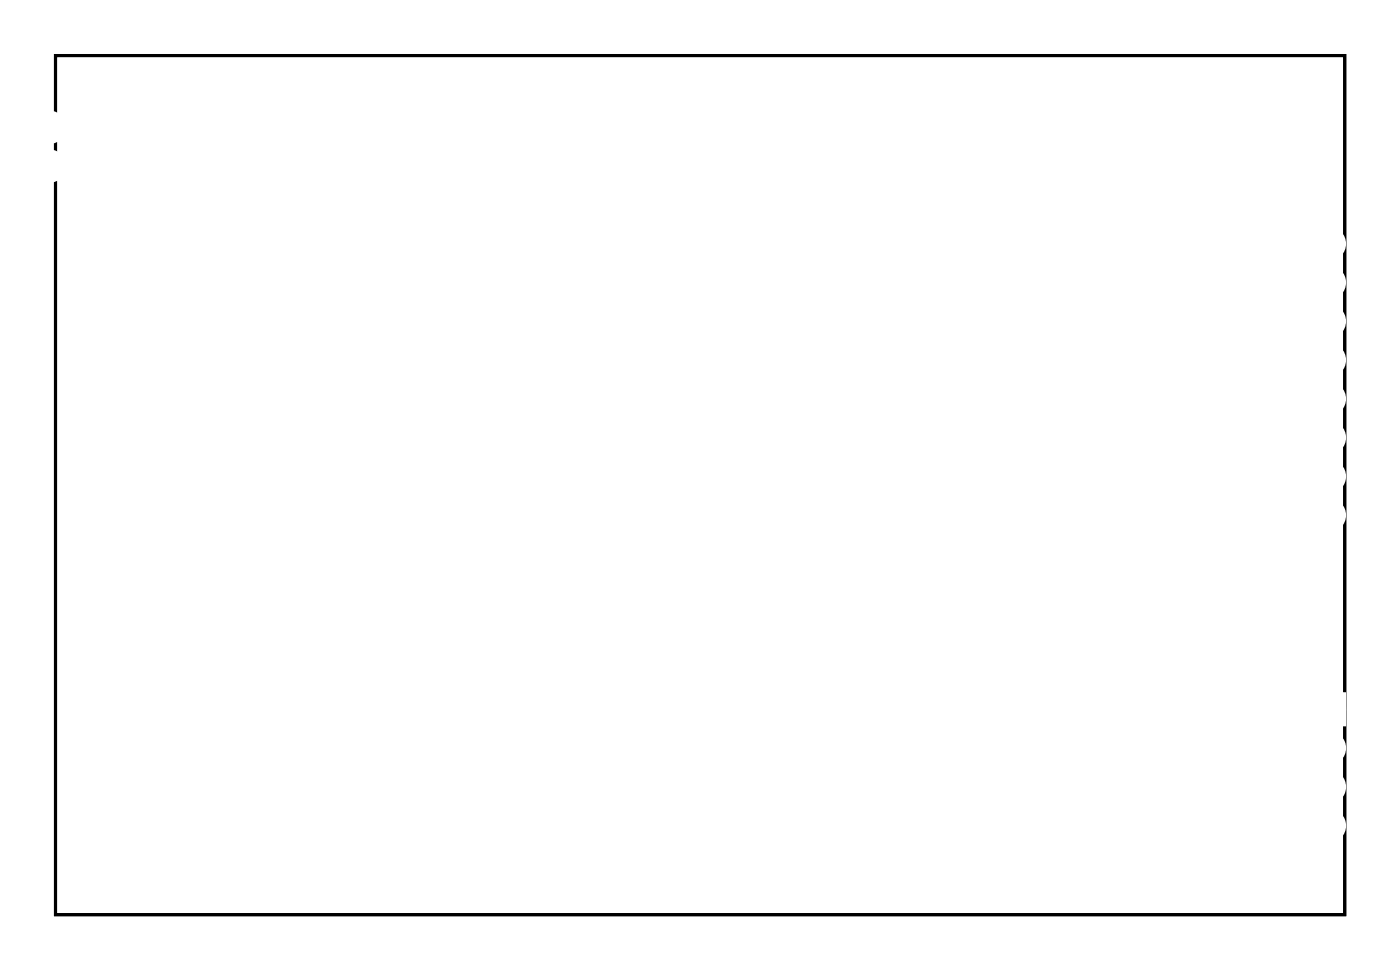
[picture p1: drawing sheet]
<svg xmlns="http://www.w3.org/2000/svg" width="92mm" height="63mm" viewBox="0 0 92 63" stroke-linecap="round" stroke-linejoin="round" font-family="sans-serif">
<path d="M3.6 3.6h84.5v56.3h-84.5z" fill="none" stroke="#000" stroke-width=".2"/>
<path d="M3.6 3.6v56.3h84.5v-56.3zM3.6 3.6h84.5v56.3h-84.5z" fill="#000"/>
<circle cx="26.1" cy="10.9" r=".74" fill="#fff"/>
<circle cx="26.1" cy="10.9" r=".74" fill="none" stroke="#fff" stroke-width=".69" stroke-linecap="butt"/>
<circle cx="23.6" cy="10.9" r=".74" fill="#fff"/>
<circle cx="23.6" cy="10.9" r=".74" fill="none" stroke="#fff" stroke-width=".69" stroke-linecap="butt"/>
<circle cx="21" cy="10.9" r=".74" fill="#fff"/>
<circle cx="21" cy="10.9" r=".74" fill="none" stroke="#fff" stroke-width=".69" stroke-linecap="butt"/>
<circle cx="18.5" cy="10.9" r=".74" fill="#fff"/>
<circle cx="18.5" cy="10.9" r=".74" fill="none" stroke="#fff" stroke-width=".69" stroke-linecap="butt"/>
<circle cx="16" cy="10.9" r=".74" fill="#fff"/>
<circle cx="16" cy="10.9" r=".74" fill="none" stroke="#fff" stroke-width=".69" stroke-linecap="butt"/>
<circle cx="13.4" cy="10.9" r=".74" fill="#fff"/>
<circle cx="13.4" cy="10.9" r=".74" fill="none" stroke="#fff" stroke-width=".69" stroke-linecap="butt"/>
<circle cx="10.9" cy="10.9" r=".74" fill="#fff"/>
<circle cx="10.9" cy="10.9" r=".74" fill="none" stroke="#fff" stroke-width=".69" stroke-linecap="butt"/>
<circle cx="8.3" cy="10.9" r=".74" fill="#fff"/>
<circle cx="8.3" cy="10.9" r=".74" fill="none" stroke="#fff" stroke-width=".69" stroke-linecap="butt"/>
<circle cx="5.8" cy="10.9" r=".74" fill="#fff"/>
<circle cx="5.8" cy="10.9" r=".74" fill="none" stroke="#fff" stroke-width=".69" stroke-linecap="butt"/>
<circle cx="3.3" cy="10.9" r=".74" fill="#fff"/>
<circle cx="3.3" cy="10.9" r=".74" fill="none" stroke="#fff" stroke-width=".69" stroke-linecap="butt"/>
<circle cx=".7" cy="10.9" r=".74" fill="#fff"/>
<circle cx=".7" cy="10.9" r=".74" fill="none" stroke="#fff" stroke-width=".69" stroke-linecap="butt"/>
<circle cx=".7" cy="8.3" r=".74" fill="#fff"/>
<circle cx=".7" cy="8.3" r=".74" fill="none" stroke="#fff" stroke-width=".69" stroke-linecap="butt"/>
<circle cx="3.3" cy="8.3" r=".74" fill="#fff"/>
<circle cx="3.3" cy="8.3" r=".74" fill="none" stroke="#fff" stroke-width=".69" stroke-linecap="butt"/>
<circle cx="5.8" cy="8.3" r=".74" fill="#fff"/>
<circle cx="5.8" cy="8.3" r=".74" fill="none" stroke="#fff" stroke-width=".69" stroke-linecap="butt"/>
<circle cx="8.3" cy="8.3" r=".74" fill="#fff"/>
<circle cx="8.3" cy="8.3" r=".74" fill="none" stroke="#fff" stroke-width=".69" stroke-linecap="butt"/>
<circle cx="10.9" cy="8.3" r=".74" fill="#fff"/>
<circle cx="10.9" cy="8.3" r=".74" fill="none" stroke="#fff" stroke-width=".69" stroke-linecap="butt"/>
<circle cx="13.4" cy="8.3" r=".74" fill="#fff"/>
<circle cx="13.4" cy="8.3" r=".74" fill="none" stroke="#fff" stroke-width=".69" stroke-linecap="butt"/>
<circle cx="16" cy="8.3" r=".74" fill="#fff"/>
<circle cx="16" cy="8.3" r=".74" fill="none" stroke="#fff" stroke-width=".69" stroke-linecap="butt"/>
<circle cx="18.5" cy="8.3" r=".74" fill="#fff"/>
<circle cx="18.5" cy="8.3" r=".74" fill="none" stroke="#fff" stroke-width=".69" stroke-linecap="butt"/>
<circle cx="21" cy="8.3" r=".74" fill="#fff"/>
<circle cx="21" cy="8.3" r=".74" fill="none" stroke="#fff" stroke-width=".69" stroke-linecap="butt"/>
<circle cx="23.6" cy="8.3" r=".74" fill="#fff"/>
<circle cx="23.6" cy="8.3" r=".74" fill="none" stroke="#fff" stroke-width=".69" stroke-linecap="butt"/>
<circle cx="26.1" cy="8.3" r=".74" fill="#fff"/>
<circle cx="26.1" cy="8.3" r=".74" fill="none" stroke="#fff" stroke-width=".69" stroke-linecap="butt"/>
<circle cx="87.1" cy="16" r=".72" fill="#fff"/>
<circle cx="87.1" cy="16" r=".72" fill="none" stroke="#fff" stroke-width=".78" stroke-linecap="butt"/>
<circle cx="87.1" cy="18.5" r=".72" fill="#fff"/>
<circle cx="87.1" cy="18.5" r=".72" fill="none" stroke="#fff" stroke-width=".78" stroke-linecap="butt"/>
<circle cx="87.1" cy="21" r=".72" fill="#fff"/>
<circle cx="87.1" cy="21" r=".72" fill="none" stroke="#fff" stroke-width=".78" stroke-linecap="butt"/>
<circle cx="87.1" cy="23.6" r=".72" fill="#fff"/>
<circle cx="87.1" cy="23.6" r=".72" fill="none" stroke="#fff" stroke-width=".78" stroke-linecap="butt"/>
<circle cx="87.1" cy="26.1" r=".72" fill="#fff"/>
<circle cx="87.1" cy="26.1" r=".72" fill="none" stroke="#fff" stroke-width=".78" stroke-linecap="butt"/>
<circle cx="87.1" cy="28.6" r=".72" fill="#fff"/>
<circle cx="87.1" cy="28.6" r=".72" fill="none" stroke="#fff" stroke-width=".78" stroke-linecap="butt"/>
<circle cx="87.1" cy="31.2" r=".72" fill="#fff"/>
<circle cx="87.1" cy="31.2" r=".72" fill="none" stroke="#fff" stroke-width=".78" stroke-linecap="butt"/>
<circle cx="87.1" cy="33.7" r=".72" fill="#fff"/>
<circle cx="87.1" cy="33.7" r=".72" fill="none" stroke="#fff" stroke-width=".78" stroke-linecap="butt"/>
<circle cx="64.2" cy="33.7" r=".72" fill="#fff"/>
<circle cx="64.2" cy="33.7" r=".72" fill="none" stroke="#fff" stroke-width=".78" stroke-linecap="butt"/>
<circle cx="64.2" cy="31.2" r=".72" fill="#fff"/>
<circle cx="64.2" cy="31.2" r=".72" fill="none" stroke="#fff" stroke-width=".78" stroke-linecap="butt"/>
<circle cx="64.2" cy="28.6" r=".72" fill="#fff"/>
<circle cx="64.2" cy="28.6" r=".72" fill="none" stroke="#fff" stroke-width=".78" stroke-linecap="butt"/>
<circle cx="64.2" cy="26.1" r=".72" fill="#fff"/>
<circle cx="64.2" cy="26.1" r=".72" fill="none" stroke="#fff" stroke-width=".78" stroke-linecap="butt"/>
<circle cx="64.2" cy="23.6" r=".72" fill="#fff"/>
<circle cx="64.2" cy="23.6" r=".72" fill="none" stroke="#fff" stroke-width=".78" stroke-linecap="butt"/>
<circle cx="64.2" cy="21" r=".72" fill="#fff"/>
<circle cx="64.2" cy="21" r=".72" fill="none" stroke="#fff" stroke-width=".78" stroke-linecap="butt"/>
<circle cx="64.2" cy="18.5" r=".72" fill="#fff"/>
<circle cx="64.2" cy="18.5" r=".72" fill="none" stroke="#fff" stroke-width=".78" stroke-linecap="butt"/>
<circle cx="64.2" cy="16" r=".72" fill="#fff"/>
<circle cx="64.2" cy="16" r=".72" fill="none" stroke="#fff" stroke-width=".78" stroke-linecap="butt"/>
<path d="M86.3 45.7h1.5v1.5h-1.5z" fill="#fff"/>
<path d="M86.3 45.7h1.5v1.5h-1.5z" fill="none" stroke="#fff" stroke-width=".76" stroke-linecap="butt"/>
<circle cx="87.1" cy="46.4" r=".74" fill="#fff"/>
<circle cx="87.1" cy="46.4" r=".74" fill="none" stroke="#fff" stroke-width=".76" stroke-linecap="butt"/>
<circle cx="87.1" cy="49" r=".74" fill="#fff"/>
<circle cx="87.1" cy="49" r=".74" fill="none" stroke="#fff" stroke-width=".76" stroke-linecap="butt"/>
<circle cx="87.1" cy="51.5" r=".74" fill="#fff"/>
<circle cx="87.1" cy="51.5" r=".74" fill="none" stroke="#fff" stroke-width=".76" stroke-linecap="butt"/>
<circle cx="87.1" cy="54.1" r=".74" fill="#fff"/>
<circle cx="87.1" cy="54.1" r=".74" fill="none" stroke="#fff" stroke-width=".76" stroke-linecap="butt"/>
<path d="M78.7 45.7h1.5v1.5h-1.5z" fill="#fff"/>
<path d="M78.7 45.7h1.5v1.5h-1.5z" fill="none" stroke="#fff" stroke-width=".76" stroke-linecap="butt"/>
<circle cx="79.5" cy="46.4" r=".74" fill="#fff"/>
<circle cx="79.5" cy="46.4" r=".74" fill="none" stroke="#fff" stroke-width=".76" stroke-linecap="butt"/>
<circle cx="79.5" cy="49" r=".74" fill="#fff"/>
<circle cx="79.5" cy="49" r=".74" fill="none" stroke="#fff" stroke-width=".76" stroke-linecap="butt"/>
<circle cx="79.5" cy="51.5" r=".74" fill="#fff"/>
<circle cx="79.5" cy="51.5" r=".74" fill="none" stroke="#fff" stroke-width=".76" stroke-linecap="butt"/>
<circle cx="79.5" cy="54.1" r=".74" fill="#fff"/>
<circle cx="79.5" cy="54.1" r=".74" fill="none" stroke="#fff" stroke-width=".76" stroke-linecap="butt"/>
</svg>
